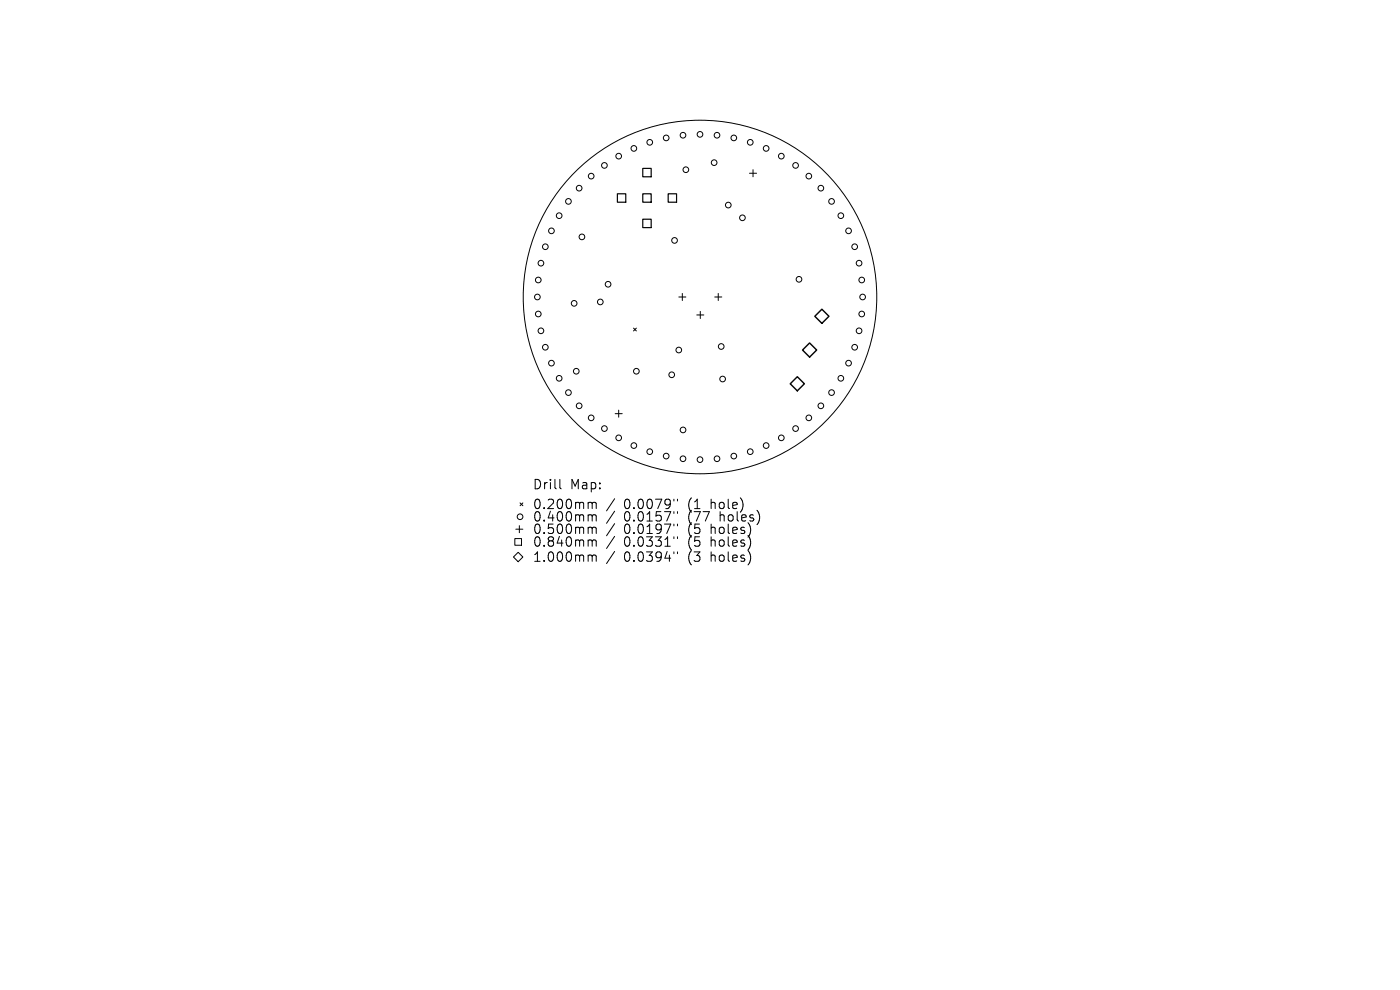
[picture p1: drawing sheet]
<svg xmlns="http://www.w3.org/2000/svg" width="297mm" height="210mm" viewBox="0 0 297 210" stroke-linecap="round" stroke-linejoin="round" font-family="sans-serif">
<defs><g id="words">
<g font-size="2.8">
<text x="112.9" y="104.1">Drill</text>
<text x="120.9" y="104.1">Map:</text>
<text x="112.9" y="108.3">0.200mm</text>
<text x="112.9" y="110.9">0.400mm</text>
<text x="112.9" y="113.6">0.500mm</text>
<text x="132.4" y="108.3">0.0079&quot;</text>
<text x="132.4" y="110.9">0.0157&quot;</text>
<text x="132.4" y="113.6">0.0197&quot;</text>
<text x="146.1" y="108.3">(1</text>
<text x="146.1" y="110.9">(77</text>
<text x="146.1" y="113.6">(5</text>
<text x="151.1" y="108.3">hole)</text>
<text x="151.1" y="113.6">holes)</text>
<text x="153" y="110.9">holes)</text>
<text x="112.9" y="116.3">0.840mm</text>
<text x="112.9" y="119.5">1.000mm</text>
<text x="132.4" y="116.3">0.0331&quot;</text>
<text x="132.4" y="119.5">0.0394&quot;</text>
<text x="146.1" y="116.3">(5</text>
<text x="146.1" y="119.5">(3</text>
<text x="151.1" y="116.3">holes)</text>
<text x="151.1" y="119.5">holes)</text>
</g>
</g></defs>
<g fill="none" stroke="#000" stroke-width=".21">
<path d="M159 36.8h1.5M159.8 36v1.5M134.4 69.6l.6 .6M135 69.6l-.6 .6M144 63h1.5M144.8 62.3v1.5M147.8 66.8h1.5M148.6 66.1v1.5M151.6 63h1.5M152.4 62.3v1.5M130.5 87.8h1.5M131.3 87v1.5"/>
<path d="M109.2 114.2h1.4v1.5h-1.4zM109.4 112.3h1.5M109.9 117.2l1 1-1 1-1-1zM110.2 111.5v1.5M110.3 106.7l.6 .6M110.9 106.7l-.6 .6M118.8 101.7v1.7l.3 .3M125.1 106.6h.2l.3 .2M125.1 109.2h.2l.3 .3M125.1 111.8h.2l.3 .3M125.1 114.5h.2l.3 .3M125.1 117.7h.2l.3 .3"/>
<path d="M125.6 106.8l.3-.2 .5 .1 .1 1.2M125.6 106.8v1.1M125.6 109.5v1M125.6 112.1v1.1M125.6 114.8v1.1M125.6 118v1.1M125.6 109.5l.3-.3 .5 .1 .1 1.2M125.6 112.1l.3-.3 .5 .1 .1 1.3M125.6 114.8l.3-.3 .5 .1 .1 1.3M125.6 118l.3-.3 .5 .1 .1 1.3M130.4 105.8l-1.7 2.6M130.4 108.4l-1.7 2.6"/>
<path d="M130.4 111.1l-1.7 2.5M130.4 113.8l-1.7 2.5M130.4 117l-1.7 2.5M143 105.9v.4M143 108.5v.4M143 111.2v.4M143 113.9v.4M143 117.1v.4M143.7 105.9v.4M143.7 108.5v.4M143.7 111.2v.4M143.7 113.9v.4"/>
<path d="M143.7 117.1v.4"/>
<circle cx="122.9" cy="39.9" r=".6"/>
<circle cx="125.4" cy="37.4" r=".6"/>
<circle cx="128.2" cy="35.1" r=".6"/>
<circle cx="131.3" cy="33.1" r=".6"/>
<circle cx="134.5" cy="31.5" r=".6"/>
<circle cx="137.8" cy="30.2" r=".6"/>
<circle cx="141.3" cy="29.3" r=".6"/>
<circle cx="144.9" cy="28.7" r=".6"/>
<circle cx="145.5" cy="36" r=".6"/>
<circle cx="148.5" cy="28.5" r=".6"/>
<circle cx="151.5" cy="34.5" r=".6"/>
<circle cx="152.1" cy="28.7" r=".6"/>
<circle cx="155.7" cy="29.3" r=".6"/>
<circle cx="159.2" cy="30.2" r=".6"/>
<circle cx="162.5" cy="31.5" r=".6"/>
<circle cx="165.8" cy="33.1" r=".6"/>
<circle cx="168.8" cy="35.1" r=".6"/>
<circle cx="171.6" cy="37.4" r=".6"/>
<circle cx="174.1" cy="39.9" r=".6"/>
<circle cx="114.2" cy="59.4" r=".6"/>
<circle cx="114.8" cy="55.8" r=".6"/>
<circle cx="115.7" cy="52.3" r=".6"/>
<circle cx="117" cy="49" r=".6"/>
<circle cx="118.6" cy="45.8" r=".6"/>
<circle cx="120.6" cy="42.7" r=".6"/>
<circle cx="123.5" cy="50.3" r=".6"/>
<circle cx="143.1" cy="51" r=".6"/>
<circle cx="154.5" cy="43.5" r=".6"/>
<circle cx="157.5" cy="46.2" r=".6"/>
<circle cx="169.5" cy="59.3" r=".6"/>
<circle cx="176.4" cy="42.7" r=".6"/>
<circle cx="178.4" cy="45.8" r=".6"/>
<circle cx="180" cy="49" r=".6"/>
<circle cx="181.3" cy="52.3" r=".6"/>
<circle cx="182.2" cy="55.8" r=".6"/>
<circle cx="182.8" cy="59.4" r=".6"/>
<circle cx="114" cy="63" r=".6"/>
<circle cx="114.2" cy="66.6" r=".6"/>
<circle cx="114.8" cy="70.2" r=".6"/>
<circle cx="115.7" cy="73.7" r=".6"/>
<circle cx="117" cy="77" r=".6"/>
<circle cx="121.8" cy="64.4" r=".6"/>
<circle cx="122.3" cy="78.8" r=".6"/>
<circle cx="127.4" cy="64.1" r=".6"/>
<circle cx="129" cy="60.3" r=".6"/>
<circle cx="135" cy="78.8" r=".6"/>
<circle cx="142.5" cy="79.5" r=".6"/>
<circle cx="144" cy="74.3" r=".6"/>
<circle cx="148.5" cy="63" r="37.5"/>
<circle cx="153" cy="73.5" r=".6"/>
<circle cx="180" cy="77" r=".6"/>
<circle cx="181.3" cy="73.7" r=".6"/>
<circle cx="182.2" cy="70.2" r=".6"/>
<circle cx="182.8" cy="66.6" r=".6"/>
<circle cx="183" cy="63" r=".6"/>
<circle cx="118.6" cy="80.3" r=".6"/>
<circle cx="120.6" cy="83.3" r=".6"/>
<circle cx="122.9" cy="86.1" r=".6"/>
<circle cx="125.4" cy="88.6" r=".6"/>
<circle cx="128.2" cy="90.9" r=".6"/>
<circle cx="131.3" cy="92.9" r=".6"/>
<circle cx="134.5" cy="94.5" r=".6"/>
<circle cx="137.8" cy="95.8" r=".6"/>
<circle cx="141.3" cy="96.7" r=".6"/>
<circle cx="144.9" cy="97.3" r=".6"/>
<circle cx="144.9" cy="91.2" r=".6"/>
<circle cx="148.5" cy="97.5" r=".6"/>
<circle cx="152.1" cy="97.3" r=".6"/>
<circle cx="153.3" cy="80.4" r=".6"/>
<circle cx="155.7" cy="96.7" r=".6"/>
<circle cx="159.2" cy="95.8" r=".6"/>
<circle cx="162.5" cy="94.5" r=".6"/>
<circle cx="165.8" cy="92.9" r=".6"/>
<circle cx="168.8" cy="90.9" r=".6"/>
<circle cx="171.6" cy="88.6" r=".6"/>
<circle cx="174.1" cy="86.1" r=".6"/>
<circle cx="176.4" cy="83.3" r=".6"/>
<circle cx="178.4" cy="80.3" r=".6"/>
<circle cx="110.3" cy="109.6" r=".6"/>
</g>
<path d="M136.4 35.7h1.7v1.8h-1.7zM131 41.1h1.8v1.8h-1.8zM136.4 41.1h1.7v1.8h-1.7zM136.4 46.5h1.7v1.8h-1.7zM141.7 41.1h1.8v1.8h-1.8z" fill="none" stroke="#000" stroke-width=".25"/>
<path d="M170.3 74.3l1.5-1.5 1.5 1.5-1.5 1.5zM174.4 65.6l1.5 1.5-1.5 1.5-1.5-1.5zM167.6 81.4l1.5-1.5 1.5 1.5-1.5 1.5z" fill="none" stroke="#000" stroke-width=".3"/>
<use href="#words"/>
</svg>
